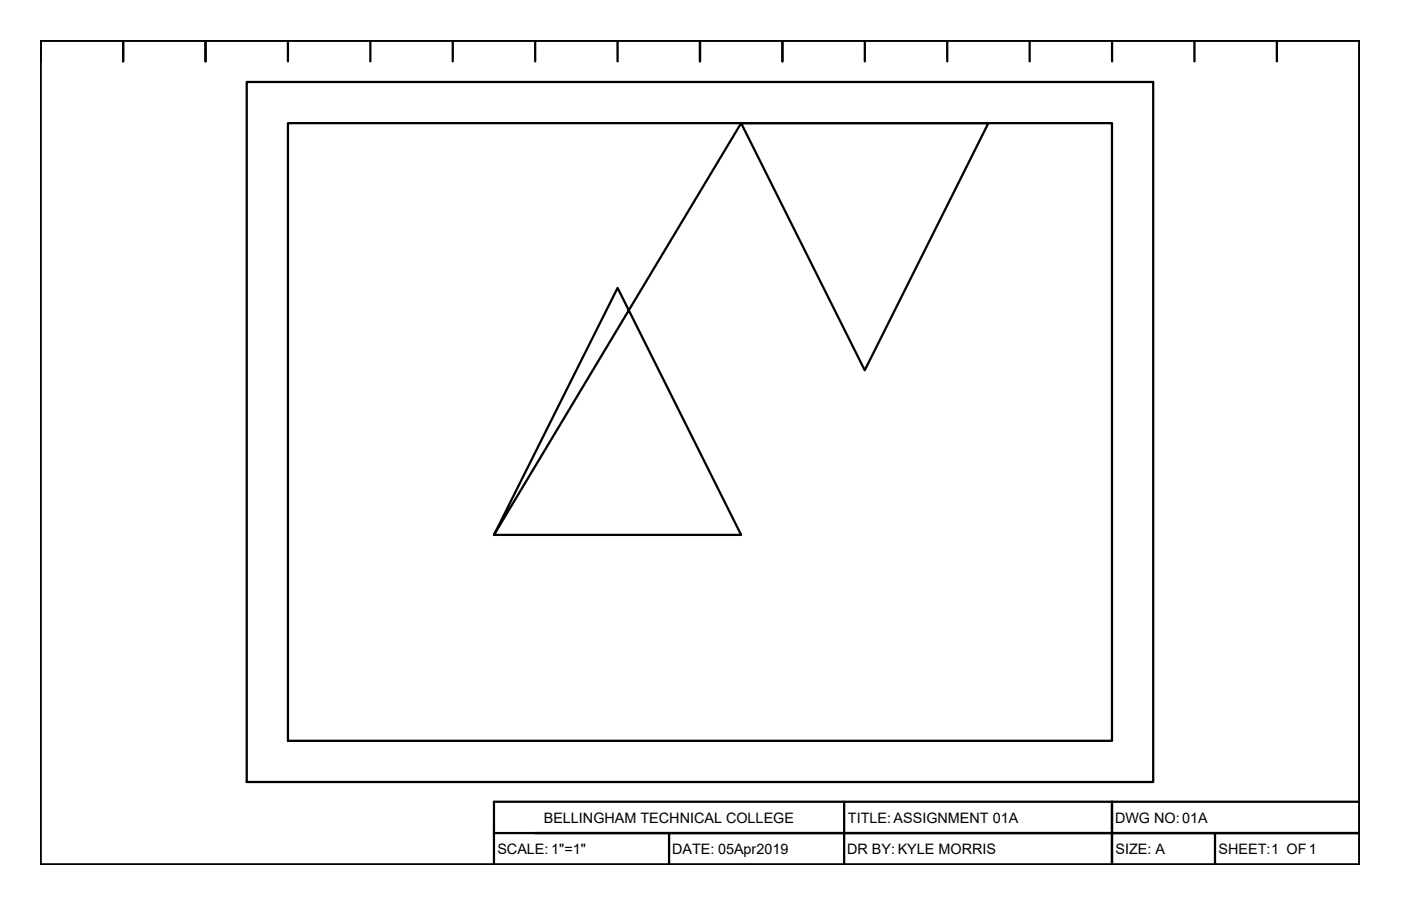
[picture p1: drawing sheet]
<svg xmlns="http://www.w3.org/2000/svg" width="432mm" height="279mm" viewBox="0 0 432 279" stroke-linecap="round" stroke-linejoin="round" font-family="sans-serif">
<defs><g id="words">
<g font-size="4.4">
<text x="167.6" y="253.7">BELLINGHAM TECHNICAL COLLEGE</text>
<text x="261.4" y="253.9">TITLE:ASSIGNMENT 01A</text>
<text x="343.7" y="253.8">DWG NO:01A</text>
<text x="153.3" y="263.5">SCALE: 1&quot;=1&quot;</text>
<text x="207.1" y="263.5">DATE: 05Apr2019</text>
<text x="261.1" y="263.5">DR BY: KYLE MORRIS</text>
<text x="343.8" y="263.5">SIZE: A</text>
<text x="375.6" y="263.5">SHEET:1 OF1</text>
</g>
</g></defs>
<!-- layer: Rectangles -->
<path d="M76 25.3h279.4v215.9h-279.4zM88.7 38h254v190.5h-254z" fill="none" stroke="#000" stroke-width=".7"/>
<!-- layer: Triangles -->
<path d="M228.4 38l38.1 76.2 38.1-76.2h-76.2l-76.2 127h76.2l-38.1-76.2-38.1 76.2" fill="none" stroke="#000" stroke-width=".7"/>
<!-- layer: TitleBox -->
<g fill="none" stroke="#000" stroke-width=".7">
<path d="M12.5 12.6h406.4v254h-406.4zM12.5 12.6v6.3M37.9 12.6v6.3M63.3 12.6v6.3M88.7 12.6v6.3M114.1 12.6v6.3M139.5 12.6v6.3M164.9 12.6v6.3M190.3 12.6v6.3M215.7 12.6v6.3M241.1 12.6v6.3M266.5 12.6v6.3"/>
<path d="M291.9 12.6v6.3M317.3 12.6v6.3M342.7 12.6v6.3M368.1 12.6v6.3M393.5 12.6v6.3M152.2 256.9h266.7h-254M206.2 256.9v9.7M260.2 247.3v19.3M342.7 247.3v19.3zM374.5 256.9v9.7M418.9 247.3h-266.7v19.3"/>
</g>
<use href="#words"/>
</svg>
